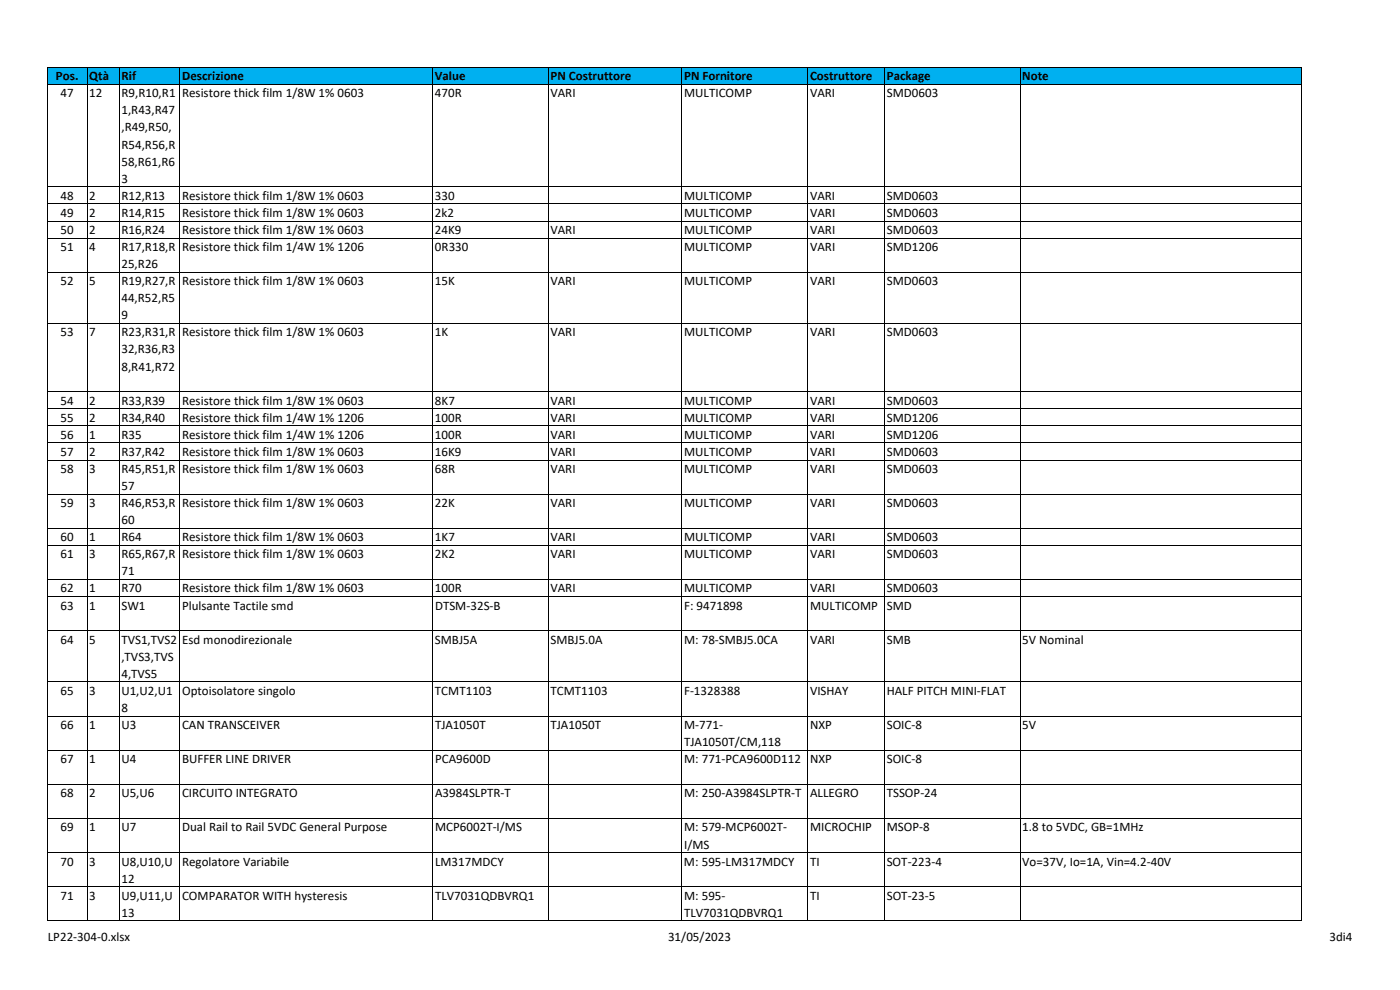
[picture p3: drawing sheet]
<svg xmlns="http://www.w3.org/2000/svg" width="420mm" height="297mm" viewBox="0 0 420 297" stroke-linecap="round" stroke-linejoin="round" font-family="sans-serif">
<defs><g id="words">
<g font-size="3.9">
<text x="16.8" y="24.1">Pos.</text>
<text x="18.2" y="29.2">47</text>
<text x="26.8" y="29.2">12</text>
<text x="26.8" y="24.1">Qtà</text>
<text x="36.4" y="29.2">R9,R10,R1</text>
<text x="36.5" y="24.1">Rif</text>
<text x="54.6" y="29.2">Resistore thick film 1/8W 1% 0603</text>
<text x="54.7" y="24.1">Descrizione</text>
<text x="130.5" y="24.1">Value</text>
<text x="130.5" y="29.2">470R</text>
<text x="165.2" y="24.1">PN Costruttore</text>
<text x="165.2" y="29.2">VARI</text>
<text x="205.3" y="24.1">PN Fornitore</text>
<text x="205.3" y="29.2">MULTICOMP</text>
<text x="243.1" y="24.1">Costruttore</text>
<text x="243.1" y="29.2">VARI</text>
<text x="266.1" y="24.1">Package</text>
<text x="266.2" y="29.2">SMD0603</text>
<text x="306.8" y="24.1">Note</text>
<text x="36.4" y="34.3">1,R43,R47</text>
<text x="36.4" y="39.5">,R49,R50,</text>
<text x="36.4" y="44.6">R54,R56,R</text>
<text x="36.4" y="49.7">58,R61,R6</text>
<text x="18.2" y="59.9">48</text>
<text x="26.8" y="59.9">2</text>
<text x="36.4" y="59.9">R12,R13</text>
<text x="36.4" y="54.8">3</text>
<text x="54.6" y="59.9">Resistore thick film 1/8W 1% 0603</text>
<text x="130.5" y="59.9">330</text>
<text x="205.3" y="59.9">MULTICOMP</text>
<text x="243.1" y="59.9">VARI</text>
<text x="266.2" y="59.9">SMD0603</text>
<text x="18.2" y="65.1">49</text>
<text x="26.8" y="65.1">2</text>
<text x="36.4" y="65.1">R14,R15</text>
<text x="54.6" y="65.1">Resistore thick film 1/8W 1% 0603</text>
<text x="130.5" y="65.1">2k2</text>
<text x="205.3" y="65.1">MULTICOMP</text>
<text x="243.1" y="65.1">VARI</text>
<text x="266.2" y="65.1">SMD0603</text>
<text x="18.2" y="70.2">50</text>
<text x="26.8" y="70.2">2</text>
<text x="36.4" y="70.2">R16,R24</text>
<text x="54.6" y="70.2">Resistore thick film 1/8W 1% 0603</text>
<text x="130.5" y="70.2">24K9</text>
<text x="165.2" y="70.2">VARI</text>
<text x="205.3" y="70.2">MULTICOMP</text>
<text x="243.1" y="70.2">VARI</text>
<text x="266.2" y="70.2">SMD0603</text>
<text x="18.2" y="75.3">51</text>
<text x="26.8" y="75.3">4</text>
<text x="36.4" y="75.3">R17,R18,R</text>
<text x="54.6" y="75.3">Resistore thick film 1/4W 1% 1206</text>
<text x="130.5" y="75.3">0R330</text>
<text x="205.3" y="75.3">MULTICOMP</text>
<text x="243.1" y="75.3">VARI</text>
<text x="266.2" y="75.3">SMD1206</text>
<text x="36.4" y="80.4">25,R26</text>
<text x="18.2" y="85.6">52</text>
<text x="26.8" y="85.6">5</text>
<text x="36.4" y="85.6">R19,R27,R</text>
<text x="54.6" y="85.6">Resistore thick film 1/8W 1% 0603</text>
<text x="130.5" y="85.6">15K</text>
<text x="165.2" y="85.6">VARI</text>
<text x="205.3" y="85.6">MULTICOMP</text>
<text x="243.1" y="85.6">VARI</text>
<text x="266.2" y="85.6">SMD0603</text>
<text x="36.4" y="90.7">44,R52,R5</text>
<text x="36.4" y="95.8">9</text>
<text x="18.2" y="100.9">53</text>
<text x="26.8" y="100.9">7</text>
<text x="36.4" y="100.9">R23,R31,R</text>
<text x="54.6" y="100.9">Resistore thick film 1/8W 1% 0603</text>
<text x="130.5" y="100.9">1K</text>
<text x="165.2" y="100.9">VARI</text>
<text x="205.3" y="100.9">MULTICOMP</text>
<text x="243.1" y="100.9">VARI</text>
<text x="266.2" y="100.9">SMD0603</text>
<text x="36.4" y="106">32,R36,R3</text>
<text x="36.4" y="111.2">8,R41,R72</text>
<text x="18.2" y="121.4">54</text>
<text x="26.8" y="121.4">2</text>
<text x="36.4" y="121.4">R33,R39</text>
<text x="54.6" y="121.4">Resistore thick film 1/8W 1% 0603</text>
<text x="130.5" y="121.4">8K7</text>
<text x="165.2" y="121.4">VARI</text>
<text x="205.3" y="121.4">MULTICOMP</text>
<text x="243.1" y="121.4">VARI</text>
<text x="266.2" y="121.4">SMD0603</text>
<text x="18.2" y="131.7">56</text>
<text x="18.2" y="126.5">55</text>
<text x="26.8" y="131.7">1</text>
<text x="26.8" y="126.5">2</text>
<text x="36.4" y="131.7">R35</text>
<text x="36.4" y="126.5">R34,R40</text>
<text x="54.6" y="131.7">Resistore thick film 1/4W 1% 1206</text>
<text x="54.6" y="126.5">Resistore thick film 1/4W 1% 1206</text>
<text x="130.5" y="126.5">100R</text>
<text x="130.5" y="131.7">100R</text>
<text x="165.2" y="126.5">VARI</text>
<text x="165.2" y="131.7">VARI</text>
<text x="205.3" y="126.5">MULTICOMP</text>
<text x="205.3" y="131.7">MULTICOMP</text>
<text x="243.1" y="126.5">VARI</text>
<text x="243.1" y="131.7">VARI</text>
<text x="266.2" y="126.5">SMD1206</text>
<text x="266.2" y="131.7">SMD1206</text>
<text x="18.2" y="136.8">57</text>
<text x="26.8" y="136.8">2</text>
<text x="36.4" y="136.8">R37,R42</text>
<text x="54.6" y="136.8">Resistore thick film 1/8W 1% 0603</text>
<text x="130.5" y="136.8">16K9</text>
<text x="165.2" y="136.8">VARI</text>
<text x="205.3" y="136.8">MULTICOMP</text>
<text x="243.1" y="136.8">VARI</text>
<text x="266.2" y="136.8">SMD0603</text>
<text x="18.2" y="141.9">58</text>
<text x="26.8" y="141.9">3</text>
<text x="36.4" y="141.9">R45,R51,R</text>
<text x="54.6" y="141.9">Resistore thick film 1/8W 1% 0603</text>
<text x="130.5" y="141.9">68R</text>
<text x="165.2" y="141.9">VARI</text>
<text x="205.3" y="141.9">MULTICOMP</text>
<text x="243.1" y="141.9">VARI</text>
<text x="266.2" y="141.9">SMD0603</text>
<text x="36.4" y="147">57</text>
<text x="18.2" y="152.1">59</text>
<text x="26.8" y="152.1">3</text>
<text x="36.4" y="152.1">R46,R53,R</text>
<text x="54.6" y="152.1">Resistore thick film 1/8W 1% 0603</text>
<text x="130.5" y="152.1">22K</text>
<text x="165.2" y="152.1">VARI</text>
<text x="205.3" y="152.1">MULTICOMP</text>
<text x="243.1" y="152.1">VARI</text>
<text x="266.2" y="152.1">SMD0603</text>
<text x="36.4" y="157.3">60</text>
<text x="18.2" y="162.4">60</text>
<text x="18.2" y="167.5">61</text>
<text x="26.8" y="162.4">1</text>
<text x="26.8" y="167.5">3</text>
<text x="36.4" y="162.4">R64</text>
<text x="36.4" y="167.5">R65,R67,R</text>
<text x="54.6" y="162.4">Resistore thick film 1/8W 1% 0603</text>
<text x="54.6" y="167.5">Resistore thick film 1/8W 1% 0603</text>
<text x="130.5" y="162.4">1K7</text>
<text x="130.5" y="167.5">2K2</text>
<text x="165.2" y="162.4">VARI</text>
<text x="165.2" y="167.5">VARI</text>
<text x="205.3" y="162.4">MULTICOMP</text>
<text x="205.3" y="167.5">MULTICOMP</text>
<text x="243.1" y="162.4">VARI</text>
<text x="243.1" y="167.5">VARI</text>
<text x="266.2" y="162.4">SMD0603</text>
<text x="266.2" y="167.5">SMD0603</text>
<text x="36.4" y="172.6">71</text>
<text x="18.2" y="177.8">62</text>
<text x="26.8" y="177.8">1</text>
<text x="36.4" y="177.8">R70</text>
<text x="54.6" y="177.8">Resistore thick film 1/8W 1% 0603</text>
<text x="130.5" y="177.8">100R</text>
<text x="165.2" y="177.8">VARI</text>
<text x="205.3" y="177.8">MULTICOMP</text>
<text x="243.1" y="177.8">VARI</text>
<text x="266.2" y="177.8">SMD0603</text>
<text x="18.2" y="182.9">63</text>
<text x="26.8" y="182.9">1</text>
<text x="36.4" y="182.9">SW1</text>
<text x="54.7" y="182.9">Plulsante Tactile smd</text>
<text x="130.6" y="182.9">DTSM‐32S‐B</text>
<text x="205.3" y="182.9">F: 9471898</text>
<text x="243.1" y="182.9">MULTICOMP SMD</text>
<text x="18.2" y="193.1">64</text>
<text x="26.8" y="193.1">5</text>
<text x="36.4" y="193.1">TVS1,TVS2</text>
<text x="54.6" y="193.1">Esd monodirezionale</text>
<text x="130.5" y="193.1">SMBJ5A</text>
<text x="165.2" y="193.1">SMBJ5.0A</text>
<text x="205.3" y="193.1">M: 78‐SMBJ5.0CA</text>
<text x="243.1" y="193.1">VARI</text>
<text x="266.2" y="193.1">SMB</text>
<text x="306.8" y="193.1">5V Nominal</text>
<text x="36.4" y="198.2">,TVS3,TVS</text>
<text x="36.4" y="203.4">4,TVS5</text>
<text x="18.2" y="208.5">65</text>
<text x="26.8" y="208.5">3</text>
<text x="36.4" y="208.5">U1,U2,U1</text>
<text x="54.6" y="208.5">Optoisolatore singolo</text>
<text x="130.5" y="208.5">TCMT1103</text>
<text x="165.2" y="208.5">TCMT1103</text>
<text x="205.3" y="208.5">F‐1328388</text>
<text x="243.1" y="208.5">VISHAY</text>
<text x="266.1" y="208.5">HALF PITCH MINI‐FLAT</text>
<text x="36.4" y="213.6">8</text>
<text x="18.2" y="218.7">66</text>
<text x="26.8" y="218.7">1</text>
<text x="36.4" y="218.7">U3</text>
<text x="54.6" y="218.7">CAN TRANSCEIVER</text>
<text x="130.6" y="218.7">TJA1050T</text>
<text x="165.2" y="218.7">TJA1050T</text>
<text x="205.3" y="218.7">M‐771‐</text>
<text x="243.1" y="218.7">NXP</text>
<text x="266.1" y="218.7">SOIC‐8</text>
<text x="306.8" y="218.7">5V</text>
<text x="205.3" y="223.9">TJA1050T/CM,118</text>
<text x="18.2" y="229">67</text>
<text x="26.8" y="229">1</text>
<text x="36.4" y="229">U4</text>
<text x="54.6" y="229">BUFFER LINE DRIVER</text>
<text x="130.6" y="229">PCA9600D</text>
<text x="205.3" y="229">M: 771‐PCA9600D112 NXP</text>
<text x="266.1" y="229">SOIC‐8</text>
<text x="18.2" y="239.2">68</text>
<text x="26.8" y="239.2">2</text>
<text x="36.4" y="239.2">U5,U6</text>
<text x="54.6" y="239.2">CIRCUITO INTEGRATO</text>
<text x="130.6" y="239.2">A3984SLPTR‐T</text>
<text x="205.3" y="239.2">M: 250‐A3984SLPTR‐T ALLEGRO</text>
<text x="266.1" y="239.2">TSSOP‐24</text>
<text x="18.2" y="249.5">69</text>
<text x="26.8" y="249.5">1</text>
<text x="36.4" y="249.5">U7</text>
<text x="54.6" y="249.5">Dual Rail to Rail 5VDC General Purpose</text>
<text x="130.6" y="249.5">MCP6002T‐I/MS</text>
<text x="205.3" y="249.5">M: 579‐MCP6002T‐</text>
<text x="243.1" y="249.5">MICROCHIP</text>
<text x="266.2" y="249.5">MSOP‐8</text>
<text x="306.8" y="249.5">1.8 to 5VDC, GB=1MHz</text>
<text x="205.3" y="254.6">I/MS</text>
<text x="18.2" y="259.7">70</text>
<text x="26.8" y="259.7">3</text>
<text x="36.4" y="259.7">U8,U10,U</text>
<text x="54.6" y="259.7">Regolatore Variabile</text>
<text x="130.6" y="259.7">LM317MDCY</text>
<text x="205.3" y="259.7">M: 595‐LM317MDCY</text>
<text x="243.1" y="259.7">TI</text>
<text x="266.1" y="259.7">SOT‐223‐4</text>
<text x="306.8" y="259.7">Vo=37V, Io=1A, Vin=4.2‐40V</text>
<text x="18.2" y="270">71</text>
<text x="26.8" y="270">3</text>
<text x="36.4" y="270">U9,U11,U</text>
<text x="36.4" y="264.8">12</text>
<text x="54.6" y="270">COMPARATOR WITH hysteresis</text>
<text x="130.6" y="270">TLV7031QDBVRQ1</text>
<text x="205.3" y="270">M: 595‐</text>
<text x="243.1" y="270">TI</text>
<text x="266.1" y="270">SOT‐23‐5</text>
<text x="36.4" y="275.1">13</text>
<text x="205.3" y="275.1">TLV7031QDBVRQ1</text>
<text x="14.3" y="282.4">LP22‐304‐0.xlsx</text>
<text x="200.5" y="282.4">31/05/2023</text>
<text x="399" y="282.4">3di4</text>
</g>
</g></defs>
<path d="M14.3 20.4h376.3v5h-376.3z" fill="#00b0f0"/>
<g fill="none" stroke="#000" stroke-width=".3">
<path d="M14.2 25.3h376.4M26.1 20.2v256.2M35.8 20.2v256.2M54 20.2v256.2M129.9 20.2v256.2M164.6 20.2v256.2M204.6 20.2v256.2M242.5 20.2v256.2M265.5 20.2v256.2M306.1 20.2v256.2M390.6 20.2h-376.4v256.2l376.4-.1-.1-256.1M14.2 56.1h376.4"/>
<path d="M14.2 61.2h376.4M14.2 66.3h376.4M14.2 71.4h376.4M14.2 81.7h376.4M14.2 97h376.4M14.2 117.5h376.4M14.2 122.7h376.4M14.2 127.8h376.4M14.2 132.9h376.4M14.2 138h376.4M14.2 148.3h376.4M14.2 158.5h376.4"/>
<path d="M14.2 163.6h376.4M14.2 173.9h376.4M14.2 179h376.4M14.2 189.3h376.4M14.2 204.6h376.4M14.2 214.9h376.4M14.2 225.1h376.4M14.2 235.4h376.4M14.2 245.6h376.4M14.2 255.8h376.4M14.2 266.1h376.4"/>
</g>
<use href="#words"/>
</svg>
